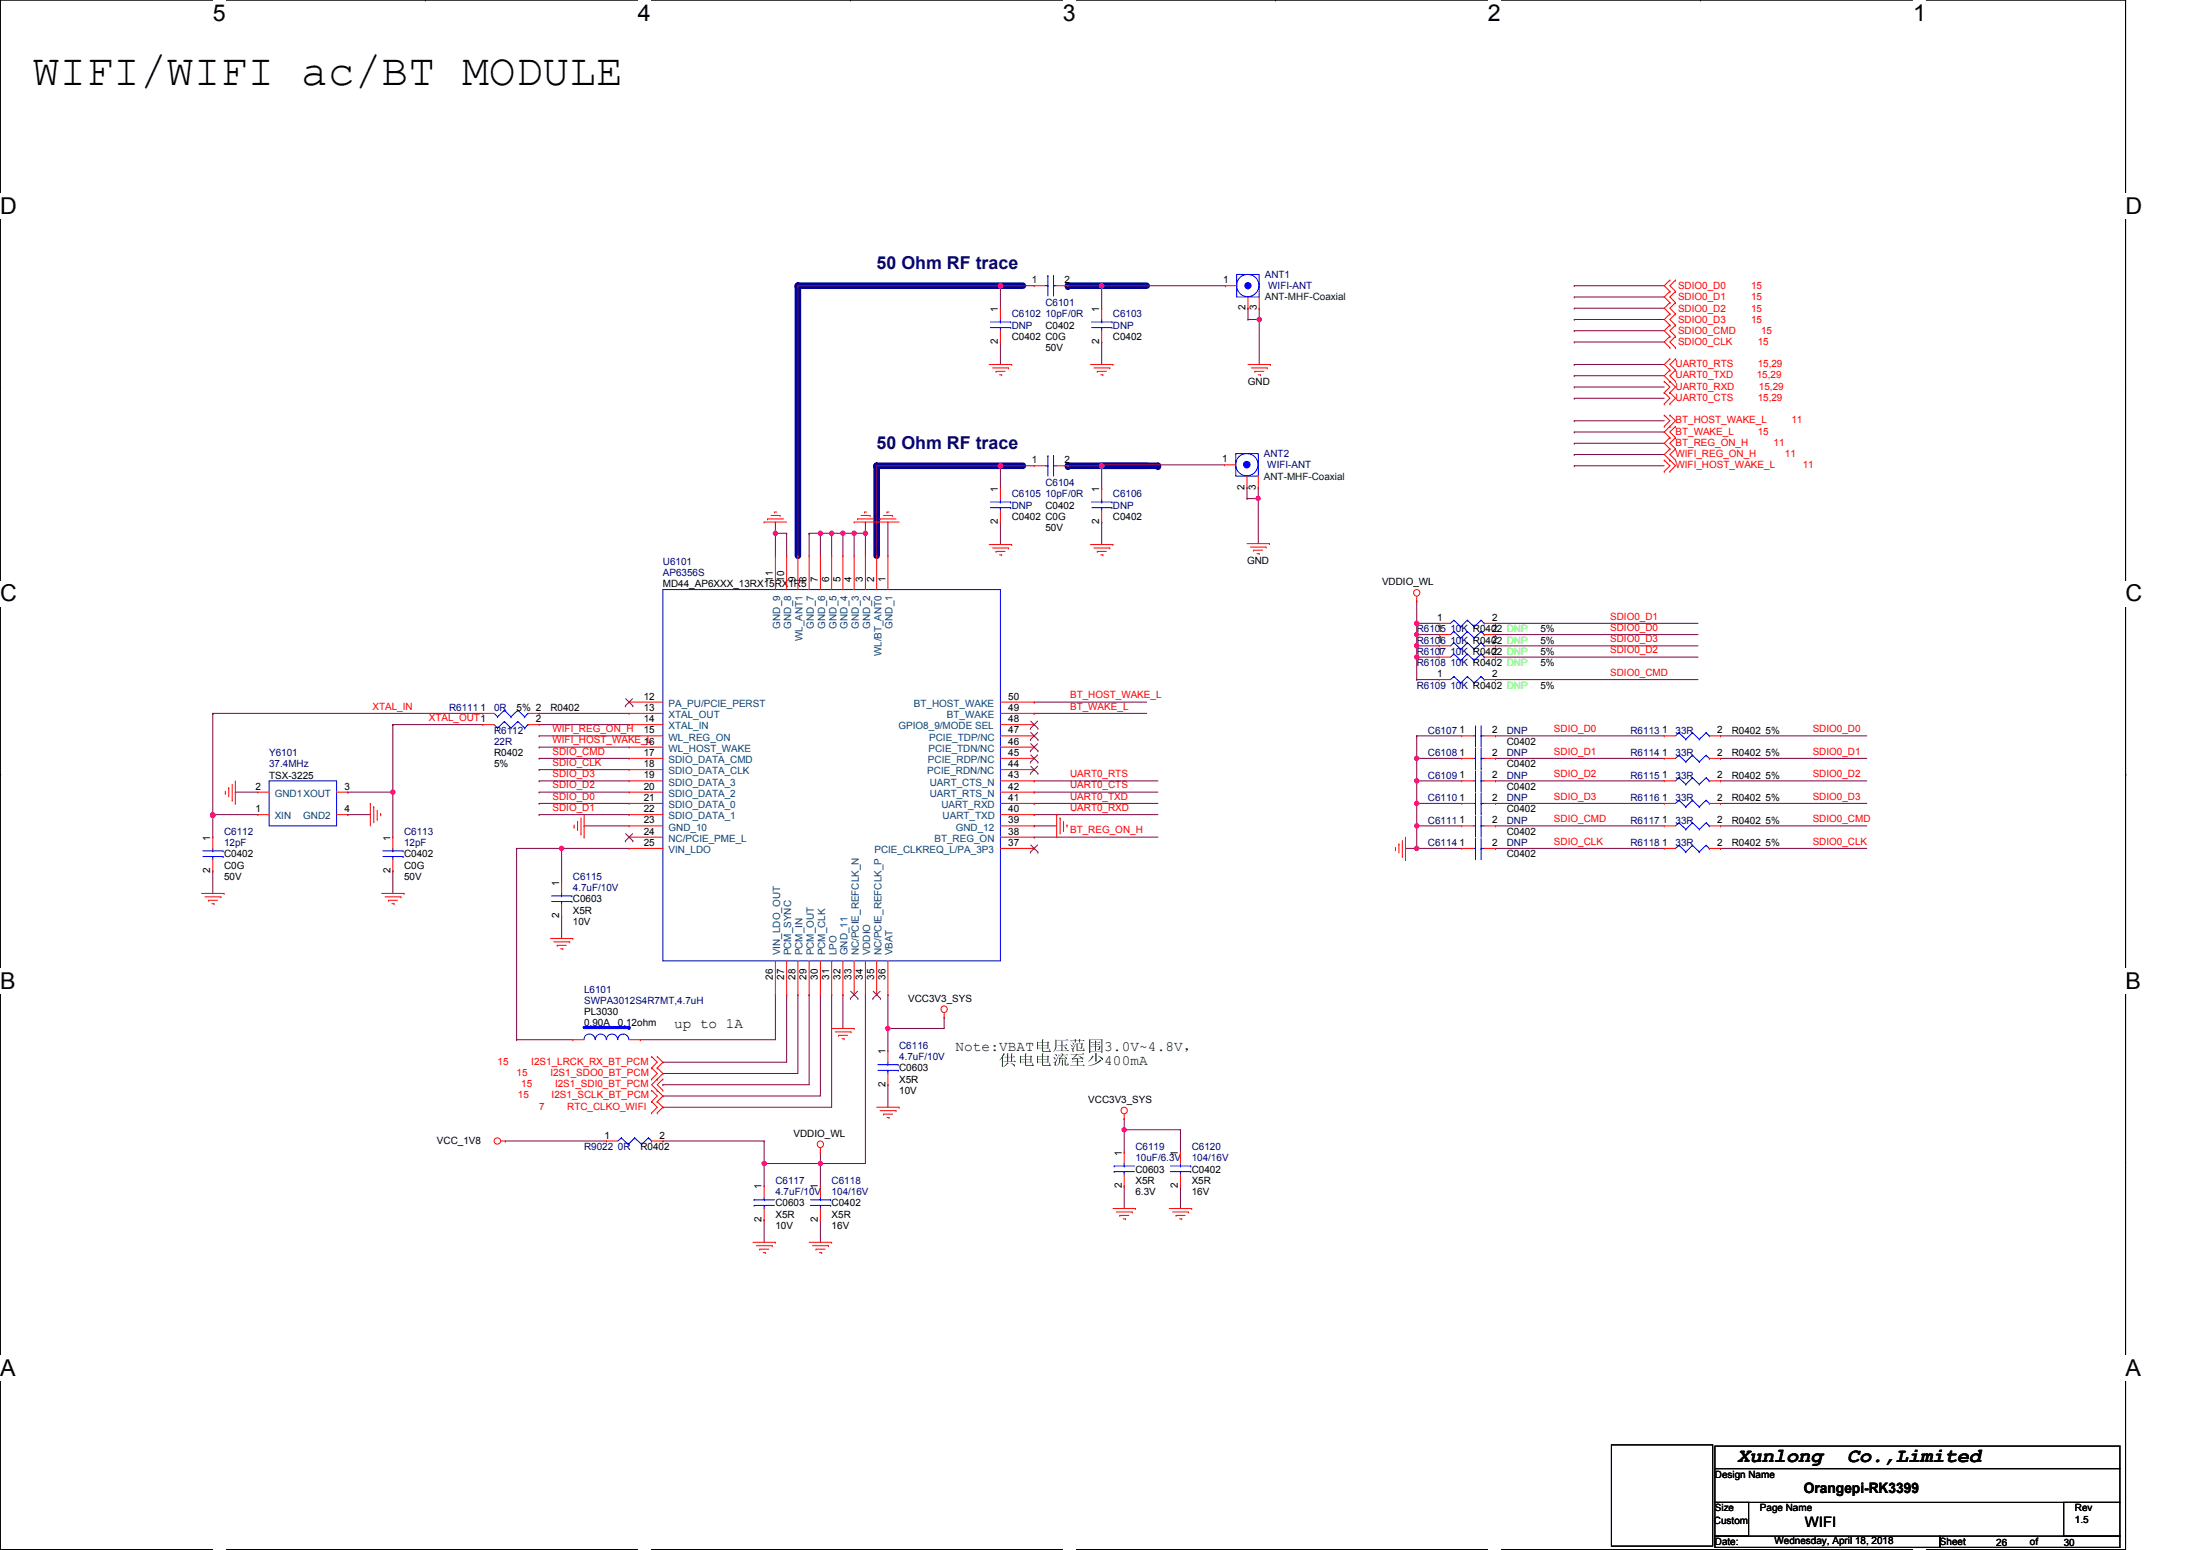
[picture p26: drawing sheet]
<svg xmlns="http://www.w3.org/2000/svg" width="297mm" height="210mm" viewBox="0 0 297 210" stroke-linecap="round" stroke-linejoin="round" font-family="sans-serif">
<defs><g id="words">
<text font-size="6.1" x="4.4" y="11.5">WIFI/WIFI ac/BT MODULE</text>
<g font-size="3.1">
<text x="28.8" y="2.8">5</text>
<text x="86.4" y="2.8">4</text>
<text x="144" y="2.8">3</text>
<text x="201.5" y="2.8">2</text>
<text x="259.1" y="2.8">1</text>
<text x="0" y="29">D</text>
<text x="287.9" y="29">D</text>
<text x="0" y="81.4">C</text>
<text x="287.9" y="81.4">C</text>
<text x="0" y="133.9">B</text>
<text x="287.9" y="133.9">B</text>
<text x="0" y="186.4">A</text>
<text x="287.9" y="186.4">A</text>
</g>
<g font-size="2.7">
<text x="235.3" y="198">Xunlong</text>
<text x="250.2" y="198">Co.,Limited</text>
</g>
<g font-size="2.4" fill="#000080">
<text x="118.7" y="36.4">50 Ohm RF trace</text>
<text x="118.7" y="60.7">50 Ohm RF trace</text>
</g>
<g font-size="1.9">
<text x="91.3" y="139.3">up to 1A</text>
<text x="244.3" y="202.2">Orangepi-RK3399</text>
<text x="244.5" y="206.8">WIFI</text>
</g>
<g font-size="1.9" fill="#004000">
<text x="129.4" y="142.3">Note:VBAT电电电电3.0V~4.8V，</text>
<text x="135.3" y="144.3">供电电供供供400mA</text>
</g>
<g font-size="1.4">
<text x="139.8" y="38.4">1</text>
<text x="144.2" y="38.4">2</text>
<text x="165.7" y="38.4">1</text>
<text x="135.2" y="46.6" transform="rotate(-90 135.2 46.6)">2</text>
<text x="135.2" y="42.2" transform="rotate(-90 135.2 42.2)">1</text>
<text x="137" y="46">C0402 C0G</text>
<text x="141.6" y="44.5">C0402</text>
<text x="141.6" y="47.5">50V</text>
<text x="148.9" y="46.6" transform="rotate(-90 148.9 46.6)">2</text>
<text x="148.9" y="42.2" transform="rotate(-90 148.9 42.2)">1</text>
<text x="150.7" y="46">C0402</text>
<text x="168.7" y="42" transform="rotate(-90 168.7 42)">2</text>
<text x="170.2" y="42" transform="rotate(-90 170.2 42)">3</text>
<text x="169" y="52.1">GND</text>
<text x="139.8" y="62.7">1</text>
<text x="144.2" y="62.7">2</text>
<text x="165.6" y="62.6">1</text>
<text x="135.2" y="71" transform="rotate(-90 135.2 71)">2</text>
<text x="135.2" y="66.6" transform="rotate(-90 135.2 66.6)">1</text>
<text x="137" y="70.4">C0402 C0G</text>
<text x="141.6" y="68.9">C0402</text>
<text x="141.6" y="71.9">50V</text>
<text x="148.9" y="71" transform="rotate(-90 148.9 71)">2</text>
<text x="148.9" y="66.6" transform="rotate(-90 148.9 66.6)">1</text>
<text x="150.7" y="70.4">C0402</text>
<text x="168.6" y="66.3" transform="rotate(-90 168.6 66.3)">2</text>
<text x="170.1" y="66.3" transform="rotate(-90 170.1 66.3)">3</text>
<text x="168.9" y="76.4">GND</text>
<text x="89.8" y="79.5">MD44_AP6XXX_13RX15RX1R5</text>
<text x="104.7" y="78.8" transform="rotate(-90 104.7 78.8)">11</text>
<text x="106.2" y="78.8" transform="rotate(-90 106.2 78.8)">10</text>
<text x="107.7" y="78.8" transform="rotate(-90 107.7 78.8)">9</text>
<text x="109.3" y="78.8" transform="rotate(-90 109.3 78.8)">8</text>
<text x="110.8" y="78.8" transform="rotate(-90 110.8 78.8)">7</text>
<text x="112.3" y="78.8" transform="rotate(-90 112.3 78.8)">6</text>
<text x="113.8" y="78.8" transform="rotate(-90 113.8 78.8)">5</text>
<text x="115.4" y="78.8" transform="rotate(-90 115.4 78.8)">4</text>
<text x="116.9" y="78.8" transform="rotate(-90 116.9 78.8)">3</text>
<text x="118.4" y="78.8" transform="rotate(-90 118.4 78.8)">2</text>
<text x="119.9" y="78.8" transform="rotate(-90 119.9 78.8)">1</text>
<text x="187.2" y="79.2">VDDIO_WL</text>
<text x="194.6" y="84.1">1</text>
<text x="194.6" y="88.6">1</text>
<text x="194.6" y="87.1">1</text>
<text x="194.6" y="85.6">1</text>
<text x="202.1" y="84.1">2</text>
<text x="202.1" y="88.6">2</text>
<text x="202.1" y="87.1">2</text>
<text x="202.1" y="85.6">2</text>
<text x="208.7" y="85.6">5%</text>
<text x="208.7" y="88.7">5%</text>
<text x="208.7" y="87.2">5%</text>
<text x="87.2" y="94.7">12</text>
<text x="136.6" y="94.7">50</text>
<text x="194.6" y="91.7">1</text>
<text x="202.1" y="91.7">2</text>
<text x="208.7" y="90.2">5%</text>
<text x="208.7" y="93.3">5%</text>
<text x="65.1" y="96.3">1</text>
<text x="70" y="96.3">5% 2</text>
<text x="72.6" y="97.8">2</text>
<text x="74.5" y="96.3">R0402</text>
<text x="87.2" y="96.3">13</text>
<text x="87.2" y="97.8">14</text>
<text x="87.2" y="100.8">16</text>
<text x="87.2" y="99.3">15</text>
<text x="136.6" y="100.8">46</text>
<text x="136.6" y="99.3">47</text>
<text x="136.6" y="97.8">48</text>
<text x="136.6" y="96.3">49</text>
<text x="197.7" y="99.3">1</text>
<text x="202.1" y="99.3">2</text>
<text x="204.1" y="100.9">C0402</text>
<text x="225.1" y="99.3">1</text>
<text x="232.6" y="99.3">2</text>
<text x="234.6" y="99.4">R0402 5%</text>
<text x="34.6" y="106.9">2</text>
<text x="36.4" y="105.5">TSX-3225</text>
<text x="46.6" y="106.9">3</text>
<text x="66.9" y="102.4">R0402</text>
<text x="66.9" y="103.9">5%</text>
<text x="87.2" y="103.9">18</text>
<text x="87.2" y="102.4">17</text>
<text x="87.2" y="105.4">19</text>
<text x="87.2" y="106.9">20</text>
<text x="136.6" y="106.9">42</text>
<text x="136.6" y="105.4">43</text>
<text x="136.6" y="103.9">44</text>
<text x="136.6" y="102.4">45</text>
<text x="197.7" y="105.4">1</text>
<text x="197.7" y="102.4">1</text>
<text x="202.1" y="105.4">2</text>
<text x="202.1" y="102.4">2</text>
<text x="204.1" y="107">C0402</text>
<text x="204.1" y="103.9">C0402</text>
<text x="225.1" y="105.4">1</text>
<text x="225.1" y="102.4">1</text>
<text x="232.6" y="105.4">2</text>
<text x="232.6" y="102.4">2</text>
<text x="234.6" y="105.5">R0402 5%</text>
<text x="234.6" y="102.4">R0402 5%</text>
<text x="28.5" y="113.8" transform="rotate(-90 28.5 113.8)">1</text>
<text x="34.6" y="110">1</text>
<text x="46.6" y="110">4</text>
<text x="52.9" y="113.8" transform="rotate(-90 52.9 113.8)">1</text>
<text x="87.2" y="110">22</text>
<text x="87.2" y="113">24</text>
<text x="87.2" y="108.5">21</text>
<text x="87.2" y="111.5">23</text>
<text x="136.6" y="111.5">39</text>
<text x="136.6" y="113">38</text>
<text x="136.6" y="110">40</text>
<text x="136.6" y="108.5">41</text>
<text x="197.7" y="111.5">1</text>
<text x="197.7" y="108.5">1</text>
<text x="202.1" y="111.5">2</text>
<text x="202.1" y="108.5">2</text>
<text x="204.1" y="113.1">C0402</text>
<text x="204.1" y="110">C0402</text>
<text x="225.1" y="108.5">1</text>
<text x="225.1" y="111.5">1</text>
<text x="232.6" y="108.5">2</text>
<text x="232.6" y="111.5">2</text>
<text x="234.6" y="108.5">R0402 5%</text>
<text x="234.6" y="111.5">R0402 5%</text>
<text x="28.5" y="118.2" transform="rotate(-90 28.5 118.2)">2</text>
<text x="30.3" y="116.1">C0402</text>
<text x="30.3" y="117.6">C0G</text>
<text x="30.3" y="119.2">50V</text>
<text x="52.9" y="118.2" transform="rotate(-90 52.9 118.2)">2</text>
<text x="54.7" y="116.1">C0402</text>
<text x="54.7" y="117.6">C0G</text>
<text x="54.7" y="119.2">50V</text>
<text x="75.7" y="119.9" transform="rotate(-90 75.7 119.9)">1</text>
<text x="87.2" y="114.6">25</text>
<text x="136.6" y="114.6">37</text>
<text x="197.7" y="114.6">1</text>
<text x="202.1" y="114.6">2</text>
<text x="204.1" y="116.1">C0402</text>
<text x="225.1" y="114.6">1</text>
<text x="232.6" y="114.6">2</text>
<text x="234.6" y="114.6">R0402 5%</text>
<text x="75.7" y="124.3" transform="rotate(-90 75.7 124.3)">2</text>
<text x="77.6" y="122.2">C0603</text>
<text x="77.6" y="123.7">X5R</text>
<text x="77.6" y="125.3">10V</text>
<text x="79.1" y="137.5">PL3030</text>
<text x="104.7" y="132.7" transform="rotate(-90 104.7 132.7)">26</text>
<text x="106.2" y="132.7" transform="rotate(-90 106.2 132.7)">27</text>
<text x="107.7" y="132.7" transform="rotate(-90 107.7 132.7)">28</text>
<text x="109.3" y="132.7" transform="rotate(-90 109.3 132.7)">29</text>
<text x="110.8" y="132.7" transform="rotate(-90 110.8 132.7)">30</text>
<text x="112.3" y="132.7" transform="rotate(-90 112.3 132.7)">31</text>
<text x="113.8" y="132.7" transform="rotate(-90 113.8 132.7)">32</text>
<text x="115.4" y="132.7" transform="rotate(-90 115.4 132.7)">33</text>
<text x="116.9" y="132.7" transform="rotate(-90 116.9 132.7)">34</text>
<text x="118.4" y="132.7" transform="rotate(-90 118.4 132.7)">35</text>
<text x="119.9" y="132.7" transform="rotate(-90 119.9 132.7)">36</text>
<text x="123" y="135.6">VCC3V3_SYS</text>
<text x="79.1" y="139">0.90A</text>
<text x="83.7" y="139">0.12ohm</text>
<text x="119.9" y="142.8" transform="rotate(-90 119.9 142.8)">1</text>
<text x="119.9" y="147.2" transform="rotate(-90 119.9 147.2)">2</text>
<text x="121.8" y="145.1">C0603</text>
<text x="121.8" y="146.6">X5R</text>
<text x="121.8" y="148.1">10V</text>
<text x="147.4" y="149.4">VCC3V3_SYS</text>
<text x="59.2" y="154.9">VCC_1V8</text>
<text x="81.9" y="154.2">1</text>
<text x="86.7" y="155.7">R0402</text>
<text x="89.3" y="154.2">2</text>
<text x="107.5" y="153.9">VDDIO_WL</text>
<text x="103.2" y="161.1" transform="rotate(-90 103.2 161.1)">1</text>
<text x="110.8" y="161.1" transform="rotate(-90 110.8 161.1)">1</text>
<text x="151.9" y="160.9" transform="rotate(-90 151.9 160.9)">2</text>
<text x="151.9" y="156.5" transform="rotate(-90 151.9 156.5)">1</text>
<text x="153.8" y="158.8">C0603</text>
<text x="153.8" y="160.3">X5R</text>
<text x="153.8" y="161.8">6.3V</text>
<text x="159.6" y="160.9" transform="rotate(-90 159.6 160.9)">2</text>
<text x="159.6" y="156.5" transform="rotate(-90 159.6 156.5)">1</text>
<text x="161.4" y="158.8">C0402</text>
<text x="161.4" y="160.3">X5R</text>
<text x="161.4" y="161.8">16V</text>
<text x="103.2" y="165.5" transform="rotate(-90 103.2 165.5)">2</text>
<text x="105" y="163.4">C0603</text>
<text x="105" y="164.9">X5R</text>
<text x="105" y="166.4">10V</text>
<text x="110.8" y="165.5" transform="rotate(-90 110.8 165.5)">2</text>
<text x="112.6" y="163.4">C0402</text>
<text x="112.6" y="164.9">X5R</text>
<text x="112.6" y="166.4">16V</text>
<text x="232.3" y="200.1">Design Name</text>
<text x="232.2" y="206.4">Custom</text>
<text x="232.3" y="204.7">Size</text>
<text x="232.3" y="209.3">Date:</text>
<text x="238.4" y="204.7">Page Name</text>
<text x="240.4" y="209.1">Wednesday, April 18, 2018</text>
<text x="262.8" y="209.3">Sheet</text>
<text x="270.4" y="209.4">26</text>
<text x="275" y="209.3">of</text>
<text x="279.5" y="209.4">30</text>
<text x="281" y="204.7">Rev</text>
<text x="281" y="206.2">1.5</text>
</g>
<g font-size="1.4" fill="#000080">
<text x="141.6" y="41.4">C6101</text>
<text x="171.3" y="37.6">ANT1</text>
<text x="171.8" y="39.2">WIFI-ANT</text>
<text x="137" y="43">C6102</text>
<text x="137" y="44.5">DNP</text>
<text x="141.6" y="43">10pF/0R</text>
<text x="150.7" y="43">C6103</text>
<text x="150.7" y="44.5">DNP</text>
<text x="141.6" y="65.8">C6104</text>
<text x="171.2" y="61.9">ANT2</text>
<text x="171.7" y="63.4">WIFI-ANT</text>
<text x="137" y="67.4">C6105</text>
<text x="137" y="68.9">DNP</text>
<text x="141.6" y="67.4">10pF/0R</text>
<text x="150.7" y="67.4">C6106</text>
<text x="150.7" y="68.9">DNP</text>
<text x="89.8" y="76.5">U6101</text>
<text x="89.8" y="78">AP6356S</text>
<text x="191.9" y="85.6">R6105 10K R0402 DNP</text>
<text x="191.9" y="88.7">R6107 10K R0402 DNP</text>
<text x="191.9" y="87.2">R6106 10K R0402 DNP</text>
<text x="191.9" y="90.2">R6108 10K R0402 DNP</text>
<text x="191.9" y="93.3">R6109 10K R0402 DNP</text>
<text x="60.8" y="96.3">R6111</text>
<text x="66.9" y="96.3">0R</text>
<text x="66.9" y="99.4">R6112</text>
<text x="66.9" y="100.9">22R</text>
<text x="193.4" y="99.4">C6107</text>
<text x="204.1" y="99.4">DNP</text>
<text x="220.8" y="99.4">R6113</text>
<text x="226.9" y="99.4">33R</text>
<text x="36.4" y="102.4">Y6101</text>
<text x="36.4" y="103.9">37.4MHz</text>
<text x="193.4" y="105.5">C6109</text>
<text x="193.4" y="102.4">C6108</text>
<text x="204.1" y="105.5">DNP</text>
<text x="204.1" y="102.4">DNP</text>
<text x="220.8" y="105.5">R6115</text>
<text x="220.8" y="102.4">R6114</text>
<text x="226.9" y="105.5">33R</text>
<text x="226.9" y="102.4">33R</text>
<text x="30.3" y="113.1">C6112</text>
<text x="54.7" y="113.1">C6113</text>
<text x="193.4" y="111.5">C6111</text>
<text x="193.4" y="108.5">C6110</text>
<text x="204.1" y="111.5">DNP</text>
<text x="204.1" y="108.5">DNP</text>
<text x="220.8" y="108.5">R6116</text>
<text x="220.8" y="111.5">R6117</text>
<text x="226.9" y="108.5">33R</text>
<text x="226.9" y="111.5">33R</text>
<text x="30.3" y="114.6">12pF</text>
<text x="54.7" y="114.6">12pF</text>
<text x="77.6" y="119.2">C6115</text>
<text x="193.4" y="114.6">C6114</text>
<text x="204.1" y="114.6">DNP</text>
<text x="220.8" y="114.6">R6118</text>
<text x="226.9" y="114.6">33R</text>
<text x="77.6" y="120.7">4.7uF/10V</text>
<text x="79.1" y="134.4">L6101</text>
<text x="79.1" y="135.9">SWPA3012S4R7MT,4.7uH</text>
<text x="121.8" y="142">C6116</text>
<text x="121.8" y="143.6">4.7uF/10V</text>
<text x="79.1" y="155.7">R9022 0R</text>
<text x="153.8" y="155.7">C6119</text>
<text x="161.4" y="155.7">C6120</text>
<text x="105" y="160.3">C6117</text>
<text x="105" y="161.8">4.7uF/10V</text>
<text x="112.6" y="160.3">C6118</text>
<text x="112.6" y="161.8">104/16V</text>
<text x="153.8" y="157.3">10uF/6.3V</text>
<text x="161.4" y="157.3">104/16V</text>
</g>
<g font-size="1.4" fill="#004000">
<text x="171.3" y="40.7">ANT-MHF-Coaxial</text>
<text x="171.2" y="64.9">ANT-MHF-Coaxial</text>
</g>
<g font-size="1.4" fill="#f00">
<text x="227.3" y="39.2">SDIO0_D0</text>
<text x="227.3" y="40.7">SDIO0_D1</text>
<text x="237.2" y="39.2">15</text>
<text x="237.2" y="40.7">15</text>
<text x="227.3" y="42.2">SDIO0_D2</text>
<text x="227.3" y="43.7">SDIO0_D3</text>
<text x="227.3" y="45.3">SDIO0_CMD</text>
<text x="227.3" y="46.8">SDIO0_CLK</text>
<text x="237.2" y="42.2">15</text>
<text x="237.2" y="43.7">15</text>
<text x="238.1" y="46.8">15</text>
<text x="238.5" y="45.3">15</text>
<text x="226.9" y="49.7">UART0_RTS</text>
<text x="226.9" y="51.2">UART0_TXD</text>
<text x="226.9" y="52.7">UART0_RXD</text>
<text x="238" y="51.2">15,29</text>
<text x="238.1" y="49.7">15,29</text>
<text x="238.2" y="52.7">15,29</text>
<text x="226.9" y="54.3">UART0_CTS</text>
<text x="226.9" y="58.8">BT_WAKE_L</text>
<text x="226.9" y="57.3">BT_HOST_WAKE_L</text>
<text x="238.1" y="54.3">15,29</text>
<text x="238.1" y="58.8">15</text>
<text x="242.7" y="57.3">11</text>
<text x="226.9" y="61.9">WIFI_REG_ON_H</text>
<text x="226.9" y="63.4">WIFI_HOST_WAKE_L</text>
<text x="226.9" y="60.4">BT_REG_ON_H</text>
<text x="240.2" y="60.4">11</text>
<text x="241.8" y="61.9">11</text>
<text x="244.2" y="63.4">11</text>
<text x="218.1" y="83.9">SDIO0_D1</text>
<text x="218.1" y="88.5">SDIO0_D2</text>
<text x="218.1" y="85.4">SDIO0_D0</text>
<text x="218.1" y="87">SDIO0_D3</text>
<text x="144.9" y="94.6">BT_HOST_WAKE_L</text>
<text x="218.1" y="91.5">SDIO0_CMD</text>
<text x="50.5" y="96.1">XTAL_IN</text>
<text x="58.1" y="97.6">XTAL_OUT1</text>
<text x="74.8" y="99.1">WIFI_REG_ON_H</text>
<text x="74.8" y="100.7">WIFI_HOST_WAKE_L</text>
<text x="144.9" y="96.1">BT_WAKE_L</text>
<text x="210.5" y="99.1">SDIO_D0</text>
<text x="245.5" y="99.1">SDIO0_D0</text>
<text x="74.8" y="102.2">SDIO_CMD</text>
<text x="74.8" y="103.7">SDIO_CLK</text>
<text x="74.8" y="106.8">SDIO_D2</text>
<text x="74.8" y="105.2">SDIO_D3</text>
<text x="144.9" y="106.8">UART0_CTS</text>
<text x="144.9" y="105.2">UART0_RTS</text>
<text x="210.5" y="102.2">SDIO_D1</text>
<text x="210.5" y="105.2">SDIO_D2</text>
<text x="245.5" y="102.2">SDIO0_D1</text>
<text x="245.5" y="105.2">SDIO0_D2</text>
<text x="74.8" y="108.3">SDIO_D0</text>
<text x="74.8" y="109.8">SDIO_D1</text>
<text x="144.9" y="112.9">BT_REG_ON_H</text>
<text x="144.9" y="108.3">UART0_TXD</text>
<text x="144.9" y="109.8">UART0_RXD</text>
<text x="210.5" y="111.3">SDIO_CMD</text>
<text x="210.5" y="108.3">SDIO_D3</text>
<text x="245.5" y="111.3">SDIO0_CMD</text>
<text x="245.5" y="108.3">SDIO0_D3</text>
<text x="210.5" y="114.4">SDIO_CLK</text>
<text x="245.5" y="114.4">SDIO0_CLK</text>
<text x="67.4" y="144.2">15</text>
<text x="70" y="145.7">15</text>
<text x="70.1" y="148.8">15</text>
<text x="70.6" y="147.2">15</text>
<text x="72" y="144.2">I2S1_LRCK_RX_BT_PCM</text>
<text x="74.5" y="145.7">I2S1_SDO0_BT_PCM</text>
<text x="74.7" y="148.8">I2S1_SCLK_BT_PCM</text>
<text x="75.2" y="147.2">I2S1_SDI0_BT_PCM</text>
<text x="73" y="150.3">7</text>
<text x="76.8" y="150.3">RTC_CLKO_WIFI</text>
</g>
<g font-size="1.4" fill="#004080">
<text x="105.7" y="85.1" transform="rotate(-90 105.7 85.1)">GND_9</text>
<text x="107.2" y="85.1" transform="rotate(-90 107.2 85.1)">GND_8</text>
<text x="108.7" y="86.8" transform="rotate(-90 108.7 86.8)">WL_ANT1</text>
<text x="110.2" y="85.1" transform="rotate(-90 110.2 85.1)">GND_7</text>
<text x="111.8" y="85.1" transform="rotate(-90 111.8 85.1)">GND_6</text>
<text x="113.3" y="85.1" transform="rotate(-90 113.3 85.1)">GND_5</text>
<text x="114.8" y="85.1" transform="rotate(-90 114.8 85.1)">GND_4</text>
<text x="116.3" y="85.1" transform="rotate(-90 116.3 85.1)">GND_3</text>
<text x="117.9" y="85.1" transform="rotate(-90 117.9 85.1)">GND_2</text>
<text x="119.4" y="88.9" transform="rotate(-90 119.4 88.9)">WL/BT_ANT0</text>
<text x="120.9" y="85.1" transform="rotate(-90 120.9 85.1)">GND_1</text>
<text x="90.5" y="95.7">PA_PU/PCIE_PERST</text>
<text x="123.8" y="95.7">BT_HOST_WAKE</text>
<text x="90.5" y="97.2">XTAL_OUT</text>
<text x="90.5" y="98.8">XTAL_IN</text>
<text x="90.5" y="101.8">WL_HOST_WAKE</text>
<text x="90.5" y="100.3">WL_REG_ON</text>
<text x="121.7" y="98.8">GPIO8_9/MODE SEL</text>
<text x="125.8" y="101.8">PCIE_TDN/NC</text>
<text x="125.9" y="100.3">PCIE_TDP/NC</text>
<text x="128.3" y="97.2">BT_WAKE</text>
<text x="37.2" y="107.9">GND1XOUT</text>
<text x="90.5" y="104.9">SDIO_DATA_CLK</text>
<text x="90.5" y="103.3">SDIO_DATA_CMD</text>
<text x="90.5" y="106.4">SDIO_DATA_3</text>
<text x="90.5" y="107.9">SDIO_DATA_2</text>
<text x="125.6" y="104.9">PCIE_RDN/NC</text>
<text x="125.7" y="103.3">PCIE_RDP/NC</text>
<text x="125.9" y="107.9">UART_RTS_N</text>
<text x="125.9" y="106.4">UART_CTS_N</text>
<text x="37.2" y="111">XIN</text>
<text x="41.1" y="111">GND2</text>
<text x="90.5" y="111">SDIO_DATA_1</text>
<text x="90.5" y="109.4">SDIO_DATA_0</text>
<text x="90.5" y="112.5">GND_10</text>
<text x="127.5" y="109.4">UART_RXD</text>
<text x="127.7" y="111">UART_TXD</text>
<text x="129.5" y="112.5">GND_12</text>
<text x="90.5" y="115.5">VIN_LDO</text>
<text x="90.5" y="114">NC/PCIE_PME_L</text>
<text x="118.4" y="115.5">PCIE_CLKREQ_L/PA_3P3</text>
<text x="126.6" y="114">BT_REG_ON</text>
<text x="105.7" y="129.4" transform="rotate(-90 105.7 129.4)">VIN_LDO_OUT</text>
<text x="107.2" y="129.4" transform="rotate(-90 107.2 129.4)">PCM_SYNC</text>
<text x="108.7" y="129.4" transform="rotate(-90 108.7 129.4)">PCM_IN</text>
<text x="110.2" y="129.4" transform="rotate(-90 110.2 129.4)">PCM_OUT</text>
<text x="111.8" y="129.4" transform="rotate(-90 111.8 129.4)">PCM_CLK</text>
<text x="113.3" y="129.4" transform="rotate(-90 113.3 129.4)">LPO</text>
<text x="114.8" y="129.4" transform="rotate(-90 114.8 129.4)">GND_11</text>
<text x="116.3" y="129.4" transform="rotate(-90 116.3 129.4)">NC/PCIE_REFCLK_N</text>
<text x="117.9" y="129.4" transform="rotate(-90 117.9 129.4)">VDDIO</text>
<text x="119.4" y="129.4" transform="rotate(-90 119.4 129.4)">NC/PCIE_REFCLK_P</text>
<text x="120.9" y="129.4" transform="rotate(-90 120.9 129.4)">VBAT</text>
</g>
</g></defs>
<path d="M0 0h287.9v209.8h-287.9z" fill="none" stroke="#000" stroke-width=".14"/>
<g fill="#fff">
<path d="M28.8 0h1.8v3.5h-1.8z"/>
<path d="M28.8 209.8h1.8v.1h-1.8z"/>
</g>
<path d="M57.6 0h.1M57.6 209.8h.1" fill="none" stroke="#000" stroke-width=".14"/>
<g fill="#fff">
<path d="M86.4 0h1.7v3.5h-1.7z"/>
<path d="M86.4 209.8h1.7v.1h-1.7z"/>
</g>
<path d="M115.2 0h.1M115.2 209.8h.1" fill="none" stroke="#000" stroke-width=".14"/>
<g fill="#fff">
<path d="M144 0h1.7v3.5h-1.7z"/>
<path d="M144 209.8h1.7v.1h-1.7z"/>
</g>
<path d="M172.8 0h.1M172.8 209.8h.1" fill="none" stroke="#000" stroke-width=".14"/>
<g fill="#fff">
<path d="M201.5 0h1.8v3.5h-1.8z"/>
<path d="M201.5 209.8h1.8v.1h-1.8z"/>
</g>
<path d="M230.3 0h.1M230.3 209.8h.1" fill="none" stroke="#000" stroke-width=".14"/>
<g fill="#fff">
<path d="M259.1 0h1.8v3.5h-1.8z"/>
<path d="M259.1 209.8h1.8v.1h-1.8z"/>
<path d="M0 26.2h2.3v3.5h-2.3z"/>
<path d="M287.9 26.2h2.2v3.5h-2.2z"/>
<path d="M0 78.7h2.3v3.4h-2.3z"/>
<path d="M287.9 78.7h2.2v3.4h-2.2z"/>
</g>
<path d="M0 52.5h.1M287.9 52.5h.1" fill="none" stroke="#000" stroke-width=".14"/>
<g fill="#fff">
<path d="M0 131.1h2.1v3.5h-2.1z"/>
<path d="M287.9 131.1h2.1v3.5h-2.1z"/>
</g>
<path d="M0 104.9h.1M287.9 104.9h.1" fill="none" stroke="#000" stroke-width=".14"/>
<g fill="#fff">
<path d="M0 183.6h2.1v3.4h-2.1z"/>
<path d="M287.9 183.6h2.1v3.4h-2.1z"/>
</g>
<path d="M0 157.4h.1M287.9 157.4h.1" fill="none" stroke="#000" stroke-width=".14"/>
<path d="M144.6 38.7h10.7" fill="none" stroke="#0000a0" stroke-width=".89"/>
<circle cx="144.6" cy="38.7" r=".44" fill="#0000a0"/>
<path d="M108.1 38.7h30.5" fill="none" stroke="#0000a0" stroke-width=".89"/>
<circle cx="108.1" cy="38.7" r=".44" fill="#0000a0"/>
<path d="M118.7 63.1v12.2" fill="none" stroke="#0000a0" stroke-width=".89"/>
<circle cx="118.7" cy="63.1" r=".44" fill="#0000a0"/>
<path d="M118.7 63.1h19.9" fill="none" stroke="#0000a0" stroke-width=".89"/>
<circle cx="118.7" cy="63.1" r=".44" fill="#0000a0"/>
<path d="M144.6 63.1h10.7" fill="none" stroke="#0000a0" stroke-width=".89"/>
<circle cx="144.6" cy="63.1" r=".44" fill="#0000a0"/>
<path d="M108.1 38.7v36.6" fill="none" stroke="#0000a0" stroke-width=".89"/>
<circle cx="108.1" cy="38.7" r=".44" fill="#0000a0"/>
<path d="M149.2 63.1h7.6" fill="none" stroke="#0000a0" stroke-width=".89"/>
<circle cx="156.8" cy="63.1" r=".44" fill="#0000a0"/>
<path d="M28.8 117.9h.1M28.8 110.5h.1M28.8 110.5v2.9M28.8 117.9v3.1M31.9 107.3h.1M31.9 107.3h3M47.1 110.3h.1M47.1 110.3h3.1" fill="none" stroke="#800040" stroke-width=".14"/>
<circle cx="28.8" cy="110.5" r=".29" fill="#f0f"/>
<circle cx="28.8" cy="110.5" r=".29" fill="none" stroke="#f0f" stroke-width=".14"/>
<path d="M149.2 38.7h.1M149.2 38.7v3M140.1 96.6h.1M140.1 95.1h.1M140.1 96.6h15.2M140.1 95.1h15.2M53.2 117.9h.1M53.2 117.9v3.1M120.3 139.3h.1M120.3 139.3v3M120.3 146.9h.1M120.3 146.9v3" fill="none" stroke="#800040" stroke-width=".14"/>
<circle cx="149.2" cy="38.7" r=".3" fill="#f0f"/>
<circle cx="149.2" cy="38.7" r=".3" fill="none" stroke="#f0f" stroke-width=".14"/>
<path d="M135.5 38.7h.1M135.5 38.7v3" fill="none" stroke="#800040" stroke-width=".14"/>
<circle cx="135.5" cy="38.7" r=".3" fill="#f0f"/>
<circle cx="135.5" cy="38.7" r=".3" fill="none" stroke="#f0f" stroke-width=".14"/>
<g fill="none" stroke="#800040" stroke-width=".14">
<path d="M108.1 38.7h.1M108.1 38.7h32M108.1 38.7v36.6M135.5 38.7h.1M144.6 38.7h.1M144.6 38.7h4.6M135.5 46.3h.1M135.5 46.3v3.1M149.2 46.3h.1M149.2 46.3v3.1M109.6 72.2h.1M109.6 72.2v3.1"/>
<path d="M109.6 72.2h1.5M73 98.1h12.2M85.2 98.1h.1"/>
</g>
<circle cx="111.1" cy="72.2" r=".3" fill="#f0f"/>
<circle cx="111.1" cy="72.2" r=".3" fill="none" stroke="#f0f" stroke-width=".14"/>
<g fill="none" stroke="#800040" stroke-width=".14">
<path d="M213.2 38.7h.1M213.2 38.7h12.2M213.2 41.7h.1M213.2 40.2h.1M213.2 41.7h12.2M213.2 40.2h12.2M115.7 72.2h.1M115.7 72.2v3.1M115.7 72.2h1.5M117.2 72.2h.1M117.2 72.2v3.1M89.8 146.9h.1"/>
<path d="M89.8 148.4h.1M89.8 145.4h.1M89.8 143.8h.1M89.8 146.9h19.8M89.8 148.4h21.3M89.8 145.4h18.3M89.8 143.8h16.7M152.3 153h.1M152.3 153v3M152.3 153h7.6M152.3 160.6h.1M152.3 160.6v3.1"/>
<path d="M159.9 160.6h.1M159.9 160.6v3.1"/>
</g>
<circle cx="115.7" cy="72.2" r=".3" fill="#f0f"/>
<circle cx="115.7" cy="72.2" r=".3" fill="none" stroke="#f0f" stroke-width=".14"/>
<g fill="none" stroke="#800040" stroke-width=".14">
<path d="M213.2 44.8h.1M213.2 46.3h.1M213.2 43.3h.1M213.2 58.5h.1M213.2 57h.1M213.2 44.8h12.2M213.2 46.3h12.2M213.2 43.3h12.2M213.2 58.5h12.2M213.2 57h12.2M135.5 63.1h.1M135.5 63.1v3"/>
<path d="M149.2 63.1h.1M149.2 62.9v.2M73 96.6h.1M73 96.6h12.2M191.9 99.7h.1M191.9 99.7h6.1M191.9 102.7h.1M191.9 102.7v3"/>
</g>
<circle cx="191.9" cy="105.7" r=".3" fill="#f0f"/>
<circle cx="191.9" cy="105.7" r=".3" fill="none" stroke="#f0f" stroke-width=".14"/>
<circle cx="191.9" cy="102.7" r=".3" fill="#f0f"/>
<circle cx="191.9" cy="102.7" r=".3" fill="none" stroke="#f0f" stroke-width=".14"/>
<path d="M191.9 114.9h.1M191.9 114.9h6.1" fill="none" stroke="#800040" stroke-width=".14"/>
<circle cx="191.9" cy="114.9" r=".3" fill="#f0f"/>
<circle cx="191.9" cy="114.9" r=".3" fill="none" stroke="#f0f" stroke-width=".14"/>
<path d="M114.2 72.2h.1M114.2 72.2v3.1M191.9 105.7h.1M191.9 102.7h.1M191.9 108.8h.1M191.9 105.7v6.1M191.9 105.7h6.1M191.9 102.7h6.1" fill="none" stroke="#800040" stroke-width=".14"/>
<circle cx="114.2" cy="72.2" r=".3" fill="#f0f"/>
<circle cx="114.2" cy="72.2" r=".3" fill="none" stroke="#f0f" stroke-width=".14"/>
<path d="M114.2 72.2h.1M114.2 72.2h1.5M191.9 108.8h.1M191.9 108.8h6.1" fill="none" stroke="#800040" stroke-width=".14"/>
<circle cx="191.9" cy="108.8" r=".3" fill="#f0f"/>
<circle cx="191.9" cy="108.8" r=".3" fill="none" stroke="#f0f" stroke-width=".14"/>
<path d="M191.9 111.8h.1M191.9 111.8v3.1M191.9 111.8h6.1" fill="none" stroke="#800040" stroke-width=".14"/>
<circle cx="191.9" cy="111.8" r=".3" fill="#f0f"/>
<circle cx="191.9" cy="111.8" r=".3" fill="none" stroke="#f0f" stroke-width=".14"/>
<g fill="none" stroke="#800040" stroke-width=".14">
<path d="M112.6 72.2h.1M112.6 72.2v3.1M28.8 96.6h.1M28.8 96.6h36.6M191.9 81.4h.1M191.9 81.4v3M202.6 99.7h.1M202.6 99.7h22.8M233 99.7h.1M233 99.7h19.9M190.4 114.9h.1M190.4 114.9h1.5"/>
<path d="M202.6 111.8h.1M202.6 102.7h.1M202.6 105.7h.1M202.6 108.8h.1M202.6 114.9h.1M202.6 114.9h22.8M202.6 111.8h22.8M202.6 102.7h22.8M202.6 105.7h22.8M202.6 108.8h22.8M233 111.8h.1M233 102.7h.1"/>
<path d="M233 105.7h.1M233 108.8h.1M233 114.9h.1M233 114.9h19.9M233 111.8h19.9M233 102.7h19.9M233 105.7h19.9M233 108.8h19.9"/>
</g>
<circle cx="112.6" cy="72.2" r=".3" fill="#f0f"/>
<circle cx="112.6" cy="72.2" r=".3" fill="none" stroke="#f0f" stroke-width=".14"/>
<path d="M112.6 72.2h.1M112.6 72.2h1.6M28.8 96.6h.1M28.8 96.6v13.7M202.6 89h.1M202.6 85.9h.1M202.6 84.4h.1M202.6 87.5h.1M202.6 89h27.4M202.6 85.9h27.4M202.6 84.4h27.4M202.6 87.5h27.4" fill="none" stroke="#800040" stroke-width=".14"/>
<circle cx="28.8" cy="110.3" r=".3" fill="#f0f"/>
<circle cx="28.8" cy="110.3" r=".3" fill="none" stroke="#f0f" stroke-width=".14"/>
<path d="M53.2 98.1h.1M53.2 98.1v15.3M191.9 92h.1M191.9 92h3M202.6 92h.1M202.6 92h27.4M28.7 110.5h.1M28.8 110.3h.1M28.8 110.3v.2h-.1M53.2 107.3h.1" fill="none" stroke="#800040" stroke-width=".14"/>
<circle cx="53.2" cy="107.3" r=".3" fill="#f0f"/>
<circle cx="53.2" cy="107.3" r=".3" fill="none" stroke="#f0f" stroke-width=".14"/>
<path d="M111.1 72.2h.1M111.1 72.2v3.1M111.1 72.2h1.5M28.8 110.3h.1M28.8 110.3h6.1M47.1 107.3h.1M47.1 107.3h6.1M120.3 139.3h.1M120.3 139.3h7.6" fill="none" stroke="#800040" stroke-width=".14"/>
<circle cx="120.3" cy="139.3" r=".3" fill="#f0f"/>
<circle cx="120.3" cy="139.3" r=".3" fill="none" stroke="#f0f" stroke-width=".14"/>
<path d="M118.7 63.1h.1M118.7 63.1h21.4M135.5 63.1h.1M135.5 70.7h.1M135.5 70.7v3M149.2 70.7h.1M149.2 70.7v3M127.9 137.8h.1M127.9 137.8v1.5" fill="none" stroke="#800040" stroke-width=".14"/>
<circle cx="135.5" cy="63.1" r=".3" fill="#f0f"/>
<circle cx="135.5" cy="63.1" r=".3" fill="none" stroke="#f0f" stroke-width=".14"/>
<path d="M117.2 70.7h.1M117.2 70.7v1.5M118.7 63.1h.1M118.7 63.1v12.2" fill="none" stroke="#800040" stroke-width=".14"/>
<circle cx="117.2" cy="72.2" r=".3" fill="#f0f"/>
<circle cx="117.2" cy="72.2" r=".3" fill="none" stroke="#f0f" stroke-width=".14"/>
<g fill="none" stroke="#800040" stroke-width=".14">
<path d="M120.3 70.7h.1M120.3 70.7v4.6M144.6 63.1h.1M144.6 63.1h4.6M76.1 124h.1M76.1 124v3.1M105 134.7h.1M105 134.7v6.1M114.2 134.7h.1M114.2 134.7v4.6M103.5 157.6h.1M103.5 157.6h7.6"/>
<path d="M152.3 151.5h.1M152.3 151.5v1.5M159.9 153h.1M159.9 153v3M111.1 165.2h.1M111.1 165.2v3"/>
</g>
<circle cx="152.3" cy="153" r=".3" fill="#f0f"/>
<circle cx="152.3" cy="153" r=".3" fill="none" stroke="#f0f" stroke-width=".14"/>
<path d="M105 70.7h.1M105 70.7v1.5M103.5 165.2h.1M103.5 165.2v3" fill="none" stroke="#800040" stroke-width=".14"/>
<circle cx="105" cy="72.2" r=".3" fill="#f0f"/>
<circle cx="105" cy="72.2" r=".3" fill="none" stroke="#f0f" stroke-width=".14"/>
<g fill="none" stroke="#800040" stroke-width=".14">
<path d="M105 72.2h.1M105 72.2h1.5M105 72.2v3.1M106.5 72.2h.1M106.5 72.2v3.1M53.2 98.1h.1M53.2 98.1h12.2M73 99.7h.1M73 99.7h12.2M70 114.9h.1M70 114.9v25.9M70 114.9h6.1"/>
<path d="M73 101.2h.1M73 102.7h.1M73 104.2h.1M73 107.3h.1M73 105.7h.1M73 108.8h.1M73 110.3h.1M73 101.2h12.2M73 102.7h12.2M73 104.2h12.2M73 107.3h12.2M73 105.7h12.2"/>
<path d="M73 108.8h12.2M73 110.3h12.2M79.1 111.8h.1M79.1 111.8h6.1M70 140.8h.1M70 140.8h7.6"/>
</g>
<circle cx="76.1" cy="114.9" r=".3" fill="#f0f"/>
<circle cx="76.1" cy="114.9" r=".3" fill="none" stroke="#f0f" stroke-width=".14"/>
<g fill="none" stroke="#800040" stroke-width=".14">
<path d="M149.2 38.7h16.8M166 38.7h.1M149.2 62.9h.1M149.2 62.9h16.7M191.9 99.7h.1M191.9 84.4h.1M191.9 99.7v3M191.9 84.4h3M76.1 114.9h.1M76.1 114.9v4.6M76.1 114.9h9.1M140.1 113.4h.1"/>
<path d="M140.1 111.8h.1M140.1 108.8h.1M140.1 110.3h.1M140.1 107.3h.1M140.1 105.7h.1M140.1 113.4h16.7M140.1 111.8h3M140.1 108.8h16.7M140.1 110.3h16.7M140.1 107.3h16.7M140.1 105.7h16.7M106.5 134.7h.1"/>
<path d="M106.5 134.7v9.1M108.1 134.7h.1M108.1 134.7v10.7M109.6 134.7h.1M109.6 134.7v12.2M111.1 134.7h.1M111.1 134.7v13.7M112.6 134.7h.1M112.6 134.7v15.2h-22.8M117.2 134.7h.1M117.2 134.7v22.9M120.3 134.7h.1"/>
<path d="M120.3 134.7v4.6M86.7 140.8h.1M86.7 140.8h18.3M89.8 149.9h.1"/>
</g>
<circle cx="191.9" cy="84.4" r=".3" fill="#f0f"/>
<circle cx="191.9" cy="84.4" r=".3" fill="none" stroke="#f0f" stroke-width=".14"/>
<path d="M191.9 84.4h.1M191.9 85.9h.1M191.9 84.4v3.1M191.9 85.9h3" fill="none" stroke="#800040" stroke-width=".14"/>
<circle cx="191.9" cy="85.9" r=".3" fill="#f0f"/>
<circle cx="191.9" cy="85.9" r=".3" fill="none" stroke="#f0f" stroke-width=".14"/>
<path d="M191.9 87.5h.1M191.9 87.5h3" fill="none" stroke="#800040" stroke-width=".14"/>
<circle cx="191.9" cy="87.5" r=".3" fill="#f0f"/>
<circle cx="191.9" cy="87.5" r=".3" fill="none" stroke="#f0f" stroke-width=".14"/>
<path d="M191.9 87.5h.1M191.9 89h.1M191.9 87.5v4.5M191.9 89h3" fill="none" stroke="#800040" stroke-width=".14"/>
<circle cx="191.9" cy="89" r=".3" fill="#f0f"/>
<circle cx="191.9" cy="89" r=".3" fill="none" stroke="#f0f" stroke-width=".14"/>
<path d="M103.5 157.6h.1M103.5 157.6v3M111.1 156h.1M111.1 156v1.6" fill="none" stroke="#800040" stroke-width=".14"/>
<circle cx="111.1" cy="157.6" r=".3" fill="#f0f"/>
<circle cx="111.1" cy="157.6" r=".3" fill="none" stroke="#f0f" stroke-width=".14"/>
<g fill="none" stroke="#800040" stroke-width=".14">
<path d="M213.2 50.9h.1M213.2 52.4h.1M213.2 53.9h.1M213.2 49.4h.1M213.2 50.9h12.2M213.2 52.4h12.2M213.2 53.9h12.2M213.2 49.4h12.2M213.2 63.1h.1M213.2 61.6h.1M213.2 60h.1M213.2 63.1h12.2"/>
<path d="M213.2 61.6h12.2M213.2 60h12.2M68.4 154.5h.1M68.4 154.5h13.8M89.8 154.5h.1M89.8 154.5h13.7M103.5 154.5h.1M103.5 154.5v3.1M111.1 157.6h.1M111.1 157.6h6.1M111.1 157.6v3M111.1 160.6h.1"/>
</g>
<circle cx="103.5" cy="157.6" r=".3" fill="#f0f"/>
<circle cx="103.5" cy="157.6" r=".3" fill="none" stroke="#f0f" stroke-width=".14"/>
<path d="M169 41.7h.1M169 43.3h.1M169 41.7v1.6M169 43.3h1.6" fill="none" stroke="#800040" stroke-width=".14"/>
<circle cx="170.6" cy="43.3" r=".3" fill="#f0f"/>
<circle cx="170.6" cy="43.3" r=".3" fill="none" stroke="#f0f" stroke-width=".14"/>
<path d="M170.6 43.3h.1M170.6 41.7h.1M170.6 41.7v7.7M168.9 66h.1M168.9 67.5h.1M168.9 66v1.5M168.9 67.5h1.5" fill="none" stroke="#800040" stroke-width=".14"/>
<circle cx="170.4" cy="67.5" r=".29" fill="#f0f"/>
<circle cx="170.4" cy="67.5" r=".29" fill="none" stroke="#f0f" stroke-width=".14"/>
<path d="M149.2 66.1h.1M149.2 63.1v3M170.4 67.5h.1M170.4 66h.1M170.4 66v7.6" fill="none" stroke="#800040" stroke-width=".14"/>
<circle cx="149.2" cy="63.1" r=".3" fill="#f0f"/>
<circle cx="149.2" cy="63.1" r=".3" fill="none" stroke="#f0f" stroke-width=".14"/>
<g fill="none" stroke="#f00" stroke-width=".14">
<path d="M226.2 37.9h.1M226.2 39.5h.1M226.2 37.9l-.8 .8 .8 .8M226.2 39.5l-.8 .7 .8 .8M226.9 39.5h.1M226.9 37.9h.1M226.9 37.9l-.7 .8 .7 .8M226.9 39.5l-.7 .7 .7 .8M134 49.4h3M134.4 49.8h2.2M134.9 50.3h.1M134.9 50.3h1.2"/>
<path d="M135.4 50.8h.3M135.7 50.8h.1M136.6 49.8h.1M137 49.4h.1M147.7 49.4h3M148.2 49.8h2.1M148.6 50.3h.1M148.6 50.3h1.3M149.1 50.8h.3M149.4 50.8h.1M150.3 49.8h.1M150.7 49.4h.1"/>
<path d="M169 49.4h3.1M169.5 49.8h2.2M170 50.3h.1M170 50.3h1.2M170.4 50.8h.3M170.7 50.8h.1M171.7 49.8h.1M172.1 49.4h.1M225.4 54.7h.1M225.4 53.2h.1M225.4 57.7h.1M225.4 56.2h.1"/>
<path d="M225.4 51.6h.1M225.4 53.2l.8 .7-.8 .8M225.4 56.2l.8 .8-.8 .7M225.4 51.6l.8 .8-.8 .8M226.2 48.6h.1M226.2 50.1h.1M226.2 54.7h.1M226.2 53.2h.1M226.2 41h.1M226.2 42.5h.1M226.2 44h.1M226.2 45.6h.1"/>
<path d="M226.2 47.1h.1M226.2 57.7h.1M226.2 59.3h.1M226.2 56.2h.1M226.2 51.6h.1M226.2 48.6l-.8 .8 .8 .7M226.2 53.2l.7 .7-.7 .8M226.2 41l-.8 .7 .8 .8M226.2 42.5l-.8 .8 .8 .7M226.2 44l-.8 .8 .8 .8M226.2 45.6l-.8 .7 .8 .8M226.2 56.2l.7 .8-1.5 1.5 .8 .8"/>
<path d="M226.2 59.3l-.8 .7 .8 .8M226.2 50.1l-.8 .8 1.5 1.5-.7 .8M226.9 50.1h.1M226.9 48.6h.1M226.9 41h.1M226.9 42.5h.1M226.9 44h.1M226.9 45.6h.1M226.9 47.1h.1M226.9 59.3h.1M226.9 57.7h.1M226.9 51.6h.1"/>
<path d="M226.9 48.6l-.7 .8 .7 .7M226.9 41l-.7 .7 .7 .8M226.9 42.5l-.7 .8 .7 .7M226.9 44l-.7 .8 .7 .8M226.9 45.6l-.7 .7 .7 .8M226.9 57.7l-.7 .8 .7 .8M226.9 59.3l-.7 .7 .7 .8M226.9 50.1l-.7 .8 .7 .7M103.5 70.7h.1M103.5 70.7h3M104 70.3h.1M104 70.3h2.1"/>
<path d="M104.4 69.8h1.3M104.9 69.3h.1M104.9 69.3h.3M105.7 69.8h.1M115.7 70.7h.1M115.7 70.7h6.1M116.2 70.3h.1M116.2 70.3h2.1M116.6 69.8h1.3M117.1 69.3h.1M117.1 69.3h.3M117.9 69.8h.1"/>
<path d="M118.7 70.7h.1M119.2 70.3h.1M119.2 70.3h2.2M119.7 69.8h1.2M120.1 69.3h.1M120.1 69.3h.3M120.9 69.8h.1M134 73.7h3M134.4 74.2h2.2M134.9 74.7h.1M134.9 74.7h1.2M135.4 75.1h.3"/>
<path d="M135.7 75.1h.1M136.6 74.2h.1M137 73.7h.1M147.7 73.7h3M148.2 74.2h2.1M148.6 74.7h.1M148.6 74.7h1.3M149.1 75.1h.3M149.4 75.1h.1M150.3 74.2h.1M150.7 73.7h.1M168.9 73.6h3.1"/>
<path d="M169.4 74.1h2.1M169.8 74.5h.1M169.8 74.5h1.2M170.3 75h.3M170.6 75h.1M171.5 74.1h.1M172 73.6h.1M225.4 63.8h.1M225.4 62.3h.1M225.4 62.3l.8 .8-.8 .7M226.2 60.8h.1M226.2 62.3h.1"/>
<path d="M226.2 63.8h.1M226.2 60.8l-.8 .8 1.5 1.5-.7 .7M226.9 62.3h.1M226.9 60.8h.1M226.9 60.8l-.7 .8 .7 .7M65.4 98.1h.1M65.4 98.1h1.5M71.5 98.1h1.5M73 98.1h.1M191.9 81.4h.1M191.9 80.8v.6M194.9 84.4h.1"/>
<path d="M194.9 84.4h1.6M201 84.4h1.6M202.6 84.4h.1M30.5 107.4h.1M30.5 107.1v.3M31 106.7h.1M31 106.7v1.2M31.5 108.4h.1M31.5 106.2v2.2M31.9 108.8h.1M31.9 105.7v3.1M50.2 108.8h.1"/>
<path d="M50.2 108.8v3M50.6 109.3h.1M50.6 109.3v2.1M51.1 111h.1M51.1 109.7v1.3M51.6 110.2h.1M51.6 110.2v.3M77.8 112h.1M77.8 111.7v.3M78.2 111.3h.1M78.2 111.3v1.2M78.7 112.9h.1"/>
<path d="M78.7 110.8v2.1M79.1 113.4h.1M79.1 110.3v3.1M143.1 110.3h.1M143.1 110.3v3.1M143.6 110.8h.1M143.6 110.8v2.1M144.1 112.5h.1M144.1 111.3v1.2M144.5 111.7h.1M144.5 111.7v.3M189 115.1h.1"/>
<path d="M189 114.8v.3M189.5 114.3h.1M189.5 114.3v1.2M189.9 116h.1M189.9 113.8v2.2M190.4 116.4h.1M190.4 113.4v3M225.4 108.8h.1M225.4 108.8h1.5M231.5 108.8h1.5M233 108.8h.1M27.3 121h3"/>
<path d="M27.8 121.5h2.1M28.2 121.9h.1M28.2 121.9h1.3M28.7 122.4h.3M29 122.4h.1M29.9 121.5h.1M30.3 121h.1M51.7 121h3M52.2 121.5h2.1M52.6 121.9h.1M52.6 121.9h1.2M53.1 122.4h.3"/>
<path d="M53.4 122.4h.1M54.3 121.5h.1M54.7 121h.1M74.5 127.1h3.1M75 127.6h2.2M75.5 128h.1M75.5 128h1.2M75.9 128.5h.3M76.2 128.5h.1M77.2 127.6h.1M77.6 127.1h.1M112.6 139.3h3.1"/>
<path d="M113.1 139.7h2.2M115.3 139.7h.1M115.7 139.3h.1M127.9 137.8h.1M127.9 137.2v.6M67.9 154.5h.5M68.4 154.5h.1M88.3 147.7h.1M88.3 149.2h.1M88.3 144.6h.1M88.3 146.1h.1M88.3 143.1h.1"/>
<path d="M88.3 150.7h.1M88.3 147.7l.7 .7-.7 .8M88.3 144.6l.7 .8-.7 .7M88.3 143.1l.7 .7-.7 .8M88.3 149.2l.7 .7-.7 .8M89 146.1h.1M89 147.7h.1M89 149.2h.1M89 144.6h.1M89 143.1h.1M89 150.7h.1M89 144.6l.8 .8-1.5 1.5 1.5 1.5-.8 .8"/>
<path d="M89 143.1l.8 .7-.8 .8M89 149.2l.8 .7-.8 .8M89.8 146.1h.1M89.8 147.7h.1M89.8 146.1l-.8 .8 .8 .8M111.1 156h.1M111.1 155.4v.6M113.6 140.2h.1M113.6 140.2h1.2M114 140.7h.3M114.3 140.7h.1M118.7 149.9h3.1"/>
<path d="M119.2 150.4h2.2M119.7 150.9h.1M119.7 150.9h1.2M120.1 151.3h.3M120.4 151.3h.1M121.4 150.4h.1M121.8 149.9h.1M152.3 151.5h.1M152.3 150.9v.6M102 168.2h3M102.4 168.7h2.2M102.9 169.2h.1"/>
<path d="M102.9 169.2h1.2M103.4 169.6h.3M103.7 169.6h.1M104.6 168.7h.1M105 168.2h.1M109.6 168.2h3M110.1 168.7h2.1M110.5 169.2h.1M110.5 169.2h1.3M111 169.6h.3M111.3 169.6h.1M112.2 168.7h.1"/>
<path d="M112.6 168.2h.1M150.7 163.7h3.1M151.2 164.1h2.2M151.7 164.6h.1M151.7 164.6h1.2M152.1 165.1h.3M152.4 165.1h.1M153.4 164.1h.1M153.8 163.7h.1M158.4 163.7h3M158.8 164.1h2.2M159.3 164.6h.1"/>
<path d="M159.3 164.6h1.2M159.8 165.1h.3M160.1 165.1h.1M161 164.1h.1M161.4 163.7h.1"/>
<circle cx="191.9" cy="80.3" r=".44"/>
<circle cx="127.9" cy="136.7" r=".44"/>
<circle cx="67.4" cy="154.5" r=".44"/>
<circle cx="111.1" cy="155" r=".44"/>
<circle cx="152.3" cy="150.4" r=".44"/>
</g>
<path d="M218.3 195.7h13.7v13.7h-13.7zM232.3 195.8h54.8v3.1h-54.8zM232.3 198.9h54.8v4.6h-54.8zM232.3 203.5h4.6v4.5h-4.6zM232.3 208h30.5v1.5h-30.5zM262.8 208h24.3v1.5h-24.3zM279.5 203.5h7.6v4.5h-7.6z" fill="none" stroke="#000" stroke-width=".14"/>
<g fill="none" stroke="#00f" stroke-width=".14">
<path d="M66.9 98.1l.5 .5M67.4 98.6h.1M68.3 97.7h.1M68.3 97.7l-.9 .9M68.3 97.7l.9 .9M69.2 98.6h.1M70.1 97.7h.1M70.1 97.7l-.9 .9M70.1 97.7l1 .9M71.1 98.6h.1M71.5 98.1h.1M71.5 98.1l-.4 .5"/>
<path d="M196.9 84h.1M196.9 84l-.4 .4M196.9 84l1 .9M197.9 84.9h.1M198.8 84h.1M198.8 84l-.9 .9M198.8 84l.9 .9M199.7 84.9h.1M200.6 84h.1M200.6 84l-.9 .9M200.6 84l.4 .4M201 84.4h.1"/>
<path d="M227.4 108.4h.1M227.4 108.4l-.5 .4M227.4 108.4l.9 .9M228.3 109.3h.1M229.2 108.4h.1M229.2 108.4l-.9 .9M229.2 108.4l1 .9M230.2 109.3h.1M231.1 108.4h.1M231.1 108.4l-.9 .9M231.1 108.4l.4 .4M231.5 108.8h.1"/>
</g>
<circle cx="169" cy="38.7" r=".43" fill="#00f"/>
<g fill="none" stroke="#00f" stroke-width=".14">
<path d="M141.6 38.7h.3M141.9 38.7h.1M141.9 37.3h.1M141.9 37.3v2.8M142.7 37.3h.1M142.7 38.7h.1M142.7 38.7h.4M142.7 37.3v2.8M167.5 37.2h3.1v3h-3.1zM134.2 44.4h2.7M134.2 43.6h2.7M135.5 43.6h.1"/>
<path d="M135.5 44.4h.1M135.5 43.3v.3M135.5 44.4v.4M136.9 44.4h.1M136.9 43.6h.1M89.8 79.8h45.7v50.3h-45.7zM147.9 68.7h2.7M147.9 68h2.7M149.2 68h.1M149.2 68.7h.1M149.2 67.6v.4M149.2 68.7v.5"/>
<path d="M150.6 68.7h.1M150.6 68h.1M196.9 88.6h.1M196.9 91.6h.1M196.9 88.6l-.4 .4M196.9 88.6l1 .9M196.9 91.6l-.4 .4M196.9 91.6l1 .9M197.9 89.5h.1M197.9 92.5h.1M198.8 88.6h.1M198.8 91.6h.1"/>
<path d="M198.8 88.6l-.9 .9M198.8 88.6l.9 .9M198.8 91.6l-.9 .9M198.8 91.6l.9 .9M199.7 89.5h.1M199.7 92.5h.1M200.6 88.6h.1M200.6 91.6h.1M200.6 88.6l-.9 .9M200.6 88.6l.4 .4M200.6 91.6l-.9 .9M200.6 91.6l.4 .4"/>
<path d="M201 89h.1M201 92h.1M199.5 105.7h.4M199.5 114.9h.4M199.5 102.7h.4M199.9 105.7h.1M199.9 107.1h.1M199.9 114.9h.1M199.9 116.3h.1M199.9 102.7h.1M199.9 104.1h.1M199.9 101.3v2.8"/>
<path d="M199.9 104.4v2.7M199.9 113.5v2.8M200.6 107.1h.1M200.6 105.7h.1M200.6 116.3h.1M200.6 114.9h.1M200.6 104.1h.1M200.6 102.7h.1M200.6 105.7h.4M200.6 101.3v2.8M200.6 104.4v2.7M200.6 113.5v2.8"/>
<path d="M200.6 114.9h.4M200.6 102.7h.4M227.4 105.3h.1M227.4 114.5h.1M227.4 105.3l-.5 .4M227.4 105.3l.9 .9M227.4 114.5l-.5 .4M227.4 114.5l.9 .9M228.3 106.2h.1M228.3 115.4h.1M229.2 105.3h.1M229.2 114.5h.1"/>
<path d="M229.2 105.3l-.9 .9M229.2 105.3l1 .9M229.2 114.5l-.9 .9M229.2 114.5l1 .9M230.2 106.2h.1M230.2 115.4h.1M231.1 105.3h.1M231.1 114.5h.1M231.1 105.3l-.9 .9M231.1 105.3l.4 .4M231.1 114.5l-.9 .9M231.1 114.5l.4 .4"/>
<path d="M231.5 105.7h.1M231.5 114.9h.1M74.7 122.1h2.8M74.7 121.3h2.8M76.1 121.3h.1M76.1 122.1h.1M76.1 121v.3M76.1 122.1v.4M77.5 122.1h.1M77.5 121.3h.1M84.2 154.1h.1M84.2 154.1l-.5 .4"/>
<path d="M84.2 154.1l.9 .9M85.1 155h.1M86 154.1h.1M86 154.1l-.9 .9M86 154.1l.9 .9M86.9 155h.1M87.8 154.1h.1M87.8 154.1l-.9 .9M87.8 154.1l.5 .4M88.3 154.5h.1M118.9 144.9h2.8M118.9 144.2h2.8"/>
<path d="M120.3 144.2h.1M120.3 144.9h.1M120.3 143.8v.4M120.3 144.9v.5M121.7 144.9h.1M121.7 144.2h.1M109.8 163.2h2.7M109.8 162.5h2.7M111.1 162.5h.1M111.1 163.2h.1M111.1 162.1v.4M111.1 163.2v.5"/>
<path d="M112.5 163.2h.1M112.5 162.5h.1"/>
<circle cx="169" cy="38.7" r="1.51"/>
<circle cx="169" cy="38.7" r=".43"/>
</g>
<g fill="none" stroke="#f00" stroke-width=".14">
<path d="M140.1 38.7h.1M140.1 38.7h1.5M143.1 38.7h1.5M144.6 38.7h.1M166 38.7h.1M166 38.7h1.5M135.5 41.7h.1M135.5 46.3h.1M135.5 41.7v1.6M135.5 44.8v1.5M169 41.7h.1M169 40.2v1.5"/>
<path d="M170.6 41.7h.1M170.6 40.2v1.5M105 75.3h.1M105 75.3v4.5M106.5 75.3h.1M106.5 75.3v4.5M108.1 75.3h.1M108.1 75.3v4.5M109.6 75.3h.1M109.6 75.3v4.5M111.1 75.3h.1M111.1 75.3v4.5"/>
<path d="M112.6 75.3h.1M112.6 75.3v4.5M114.2 75.3h.1M114.2 75.3v4.5M115.7 75.3h.1M115.7 75.3v4.5M117.2 75.3h.1M117.2 75.3v4.5M118.7 75.3h.1M118.7 75.3v4.5M120.3 75.3h.1M120.3 75.3v4.5"/>
<path d="M149.2 66.1h.1M149.2 70.7h.1M149.2 66.1v1.5M149.2 69.2v1.5M85.2 96.6h.1M85.2 98.1h.1M85.2 99.7h.1M85.2 95.1h.1M85.2 96.6h4.6M85.2 98.1h4.6M85.2 99.7h4.6M85.2 95.1h4.6"/>
<path d="M135.5 96.6h4.6M135.5 98.1h4.6M135.5 99.7h4.6M135.5 95.1h4.6M140.1 99.7h.1M140.1 98.1h.1M140.1 96.6h.1M140.1 95.1h.1M194.9 89h.1M194.9 92h.1M194.9 89h1.6M194.9 92h1.6"/>
<path d="M201 89h1.6M201 92h1.6M202.6 89h.1M202.6 92h.1M76.1 119.5h.1M76.1 119.5v1.5M85.2 114.9h.1M85.2 110.3h.1M85.2 113.4h.1M85.2 104.2h.1M85.2 102.7h.1M85.2 101.2h.1"/>
<path d="M85.2 105.7h.1M85.2 107.3h.1M85.2 108.8h.1M85.2 111.8h.1M85.2 105.7h4.6M85.2 114.9h4.6M85.2 102.7h4.6M85.2 111.8h4.6M85.2 113.4h4.6M85.2 110.3h4.6M85.2 104.2h4.6M85.2 101.2h4.6"/>
<path d="M85.2 107.3h4.6M85.2 108.8h4.6M135.5 105.7h4.6M135.5 114.9h4.6M135.5 102.7h4.6M135.5 111.8h4.6M135.5 113.4h4.6M135.5 110.3h4.6M135.5 104.2h4.6M135.5 101.2h4.6M135.5 107.3h4.6M135.5 108.8h4.6"/>
<path d="M140.1 114.9h.1M140.1 111.8h.1M140.1 113.4h.1M140.1 110.3h.1M140.1 107.3h.1M140.1 105.7h.1M140.1 108.8h.1M140.1 104.2h.1M140.1 102.7h.1M140.1 101.2h.1M198 105.7h.1M198 114.9h.1"/>
<path d="M198 102.7h.1M198 105.7h1.5M198 114.9h1.5M198 102.7h1.5M201 105.7h1.6M201 114.9h1.6M201 102.7h1.6M202.6 105.7h.1M202.6 114.9h.1M202.6 102.7h.1M225.4 105.7h.1M225.4 114.9h.1"/>
<path d="M225.4 105.7h1.5M225.4 114.9h1.5M231.5 105.7h1.5M231.5 114.9h1.5M233 105.7h.1M233 114.9h.1M76.1 124h.1M76.1 122.5v1.5M105 134.7h.1M105 130.1v4.6M106.5 134.7h.1M106.5 130.1v4.6"/>
<path d="M108.1 134.7h.1M108.1 130.1v4.6M109.6 134.7h.1M109.6 130.1v4.6M111.1 134.7h.1M111.1 130.1v4.6M112.6 134.7h.1M112.6 130.1v4.6M114.2 134.7h.1M114.2 130.1v4.6M115.7 134.7h.1M115.7 130.1v4.6"/>
<path d="M117.2 134.7h.1M117.2 130.1v4.6M118.7 134.7h.1M118.7 130.1v4.6M120.3 134.7h.1M120.3 130.1v4.6M82.2 154.5h.1M82.2 154.5h1.5M88.3 154.5h1.5M89.8 154.5h.1M120.3 142.3h.1M120.3 146.9h.1"/>
<path d="M120.3 142.3v1.5M120.3 145.4v1.5M111.1 160.6h.1M111.1 165.2h.1M111.1 160.6v1.5M111.1 163.7v1.5"/>
</g>
<g fill="none" stroke="#804000" stroke-width=".14">
<path d="M84.7 95.6h.1M84.7 94.6l1 1M85.7 94.6l-1 1M85.7 95.6h.1M139.6 98.6h.1M139.6 99.2l1 1M139.6 97.7l1 .9M140.5 99.2l-.9 1M140.5 97.7l-.9 .9M140.6 98.6h.1M84.7 113.9h.1M84.7 112.9l1 1"/>
<path d="M85.7 112.9l-1 1M85.7 113.9h.1M139.6 115.4h.1M139.6 104.7h.1M139.6 103.2h.1M139.6 101.7h.1M139.6 100.2h.1M139.6 114.4l1 1M139.6 103.8l1 .9M139.6 102.2l1 1M139.6 100.7l1 1M140.5 114.4l-.9 1"/>
<path d="M140.5 103.8l-.9 .9M140.5 102.2l-.9 1M140.5 100.7l-.9 1M140.6 115.4h.1M140.6 104.7h.1M140.6 103.2h.1M140.6 101.7h.1M140.6 100.2h.1M115.2 135.2h.1M115.2 134.2l1 1M116.2 134.2l-1 1M116.2 135.2h.1"/>
<path d="M118.2 135.2h.1M118.3 134.2l.9 1M119.2 134.2l-1 1M119.2 135.2h.1"/>
</g>
<circle cx="168.9" cy="62.9" r=".45" fill="#00f"/>
<g fill="none" stroke="#00f" stroke-width=".14">
<path d="M134.2 68.7h2.7M134.2 68h2.7M135.5 68h.1M135.5 68.7h.1M135.5 67.6v.4M135.5 68.7v.5M136.9 68.7h.1M136.9 68h.1M167.4 61.4h3v3.1h-3zM196.9 87h.1M196.9 87l-.4 .5M196.9 87l1 .9"/>
<path d="M197.9 87.9h.1M198.8 87h.1M198.8 87l-.9 .9M198.8 87l.9 .9M199.7 87.9h.1M200.6 87h.1M200.6 87l-.9 .9M200.6 87l.4 .5M201 87.5h.1M27.5 116h2.7M27.5 115.2h2.7M28.8 115.2h.1"/>
<path d="M28.8 116h.1M28.8 114.9v.3M28.8 116v.4M30.2 116h.1M30.2 115.2h.1M199.5 111.8h.4M199.9 111.8h.1M199.9 113.2h.1M199.9 110.5v2.7M200.6 113.2h.1M200.6 111.8h.1M200.6 111.8h.4"/>
<path d="M200.6 110.5v2.7M227.4 102.3h.1M227.4 102.3l-.5 .4M227.4 102.3l.9 .9M228.3 103.2h.1M229.2 102.3h.1M229.2 102.3l-.9 .9M229.2 102.3l1 .9M230.2 103.2h.1M231.1 102.3h.1M231.1 102.3l-.9 .9M231.1 102.3l.4 .4"/>
<path d="M231.5 102.7h.1M79.1 140.8a.74 .74 0 0 1 .8-.8 .74 .74 0 0 1 .7 .8M80.6 140.8a.74 .74 0 0 1 .8-.8 .74 .74 0 0 1 .7 .8M82.2 140.8a.74 .74 0 0 1 .7-.8 .74 .74 0 0 1 .7 .8M83.7 140.8a.74 .74 0 0 1 .7-.8 .74 .74 0 0 1 .8 .8M150.9 158.7h.1M150.9 157.9h.1M150.9 158.7h2.8M150.9 157.9h2.8M152.3 157.9h.1M152.3 158.7h.1M152.3 157.6v.3"/>
<path d="M152.3 158.7v.4M158.5 158.7h2.8M158.5 157.9h2.8M159.9 157.9h.1M159.9 158.7h.1M159.9 157.6v.3M159.9 158.7v.4M161.3 158.7h.1M161.3 157.9h.1"/>
<circle cx="168.9" cy="62.9" r="1.51"/>
<circle cx="168.9" cy="62.9" r=".45"/>
</g>
<g fill="none" stroke="#f00" stroke-width=".14">
<path d="M135.5 66.1h.1M135.5 70.7h.1M135.5 66.1v1.5M135.5 69.2v1.5M165.9 62.9h.1M165.9 62.9h1.5M168.9 66h.1M168.9 64.5v1.5M170.4 66h.1M170.4 64.5v1.5M194.9 87.5h.1M194.9 87.5h1.6"/>
<path d="M201 87.5h1.6M202.6 87.5h.1M28.8 113.4h.1M28.8 117.9h.1M28.8 113.4v1.5M28.8 116.4v1.5M198 111.8h.1M198 111.8h1.5M201 111.8h1.6M202.6 111.8h.1M225.4 102.7h.1M225.4 102.7h1.5"/>
<path d="M231.5 102.7h1.5M233 102.7h.1M152.3 156h.1M152.3 156v1.6M152.3 159.1v1.5M159.9 156h.1M159.9 156v1.6M159.9 159.1v1.5M152.3 160.6h.1M159.9 160.6h.1"/>
</g>
<path d="M79.1 139.1h6.1" fill="none" stroke="#00f" stroke-width=".42"/>
<circle cx="85.2" cy="139.1" r=".21" fill="#00f"/>
<g fill="none" stroke="#f00" stroke-width=".14">
<path d="M149.2 41.7h.1M149.2 46.3h.1M149.2 41.7v1.6M149.2 44.8v1.5M140.1 63.1h.1M140.1 63.1h1.5M143.1 63.1h1.5M144.6 63.1h.1M65.4 96.6h.1M65.4 96.6h1.5M71.5 96.6h1.5M73 96.6h.1"/>
<path d="M194.9 85.9h.1M194.9 85.9h1.6M198 99.7h.1M198 99.7h1.5M201 99.7h1.6M201 85.9h1.6M202.6 99.7h.1M202.6 85.9h.1M225.4 99.7h.1M225.4 99.7h1.5M231.5 99.7h1.5M233 99.7h.1"/>
<path d="M34.9 110.3h.1M34.9 107.3h.1M34.9 110.3h1.5M34.9 107.3h1.5M45.6 110.3h1.5M45.6 107.3h1.5M47.1 107.3h.1M47.1 110.3h.1M53.2 113.4h.1M53.2 117.9h.1M53.2 113.4v1.5M53.2 116.4v1.5"/>
<path d="M198 108.8h.1M198 108.8h1.5M201 108.8h1.6M202.6 108.8h.1M225.4 111.8h.1M225.4 111.8h1.5M231.5 111.8h1.5M233 111.8h.1M77.6 140.8h.1M77.6 140.8h1.5M85.2 140.8h1.5M86.7 140.8h.1"/>
<path d="M103.5 160.6h.1M103.5 165.2h.1M103.5 160.6v1.5M103.5 163.7v1.5"/>
</g>
<g fill="none" stroke="#00f" stroke-width=".14">
<path d="M147.9 44.4h2.7M147.9 43.6h2.7M149.2 43.6h.1M149.2 44.4h.1M149.2 43.3v.3M149.2 44.4v.4M150.6 44.4h.1M150.6 43.6h.1M141.6 63.1h.3M141.9 63.1h.1M141.9 61.7h.1M141.9 61.7v2.8"/>
<path d="M142.7 61.7h.1M142.7 63.1h.1M142.7 63.1h.4M142.7 61.7v2.8M66.9 96.6l.5 .5M67.4 97.1h.1M68.3 96.2h.1M68.3 96.2l-.9 .9M68.3 96.2l.9 .9M69.2 97.1h.1M70.1 96.2h.1M70.1 96.2l-.9 .9"/>
<path d="M70.1 96.2l1 .9M71.1 97.1h.1M71.5 96.6h.1M71.5 96.6l-.4 .5M196.9 85.5h.1M196.9 85.5l-.4 .4M196.9 85.5l1 .9M197.9 86.4h.1M198.8 85.5h.1M198.8 85.5l-.9 .9M198.8 85.5l.9 .9M199.5 99.7h.4"/>
<path d="M199.7 86.4h.1M199.9 99.7h.1M199.9 98.3v2.7M200.6 99.7h.1M200.6 85.5h.1M200.6 99.7h.4M200.6 98.3v2.7M200.6 85.5l-.9 .9M200.6 85.5l.4 .4M201 85.9h.1M227.4 99.2h.1M227.4 99.2l-.5 .5"/>
<path d="M227.4 99.2l.9 .9M229.2 99.2h.1M229.2 99.2l-.9 .9M229.2 99.2l1 .9M231.1 99.2h.1M231.1 99.2l-.9 .9M231.1 99.2l.4 .5M231.5 99.7h.1M36.4 105.7h9.2v6.1h-9.2zM51.9 116h2.7M51.9 115.2h2.7M53.2 115.2h.1"/>
<path d="M53.2 116h.1M53.2 114.9v.3M53.2 116v.4M54.6 116h.1M54.6 115.2h.1M199.5 108.8h.4M199.9 101h.1M199.9 108.8h.1M199.9 110.2h.1M199.9 107.4v2.8M200.6 101h.1M200.6 110.2h.1"/>
<path d="M200.6 108.8h.1M200.6 107.4v2.8M200.6 108.8h.4M227.4 111.4h.1M227.4 111.4l-.5 .4M227.4 111.4l.9 .9M228.3 112.3h.1M228.3 100.1h.1M229.2 111.4h.1M229.2 111.4l-.9 .9M229.2 111.4l1 .9M230.2 112.3h.1"/>
<path d="M230.2 100.1h.1M231.1 111.4h.1M231.1 111.4l-.9 .9M231.1 111.4l.4 .4M231.5 111.8h.1M102.1 163.2h.1M102.1 162.5h.1M102.1 163.2h2.8M102.1 162.5h2.8M103.5 162.5h.1M103.5 163.2h.1M103.5 162.1v.4"/>
<path d="M103.5 163.2v.5"/>
</g>
<circle cx="28.8" cy="110.5" r=".29" fill="#f0f"/>
<circle cx="28.8" cy="110.5" r=".29" fill="none" stroke="#f0f" stroke-width=".14"/>
<circle cx="149.2" cy="38.7" r=".3" fill="#f0f"/>
<circle cx="149.2" cy="38.7" r=".3" fill="none" stroke="#f0f" stroke-width=".14"/>
<circle cx="135.5" cy="38.7" r=".3" fill="#f0f"/>
<circle cx="135.5" cy="38.7" r=".3" fill="none" stroke="#f0f" stroke-width=".14"/>
<circle cx="111.1" cy="72.2" r=".3" fill="#f0f"/>
<circle cx="111.1" cy="72.2" r=".3" fill="none" stroke="#f0f" stroke-width=".14"/>
<circle cx="115.7" cy="72.2" r=".3" fill="#f0f"/>
<circle cx="115.7" cy="72.2" r=".3" fill="none" stroke="#f0f" stroke-width=".14"/>
<circle cx="191.9" cy="105.7" r=".3" fill="#f0f"/>
<circle cx="191.9" cy="105.7" r=".3" fill="none" stroke="#f0f" stroke-width=".14"/>
<circle cx="191.9" cy="102.7" r=".3" fill="#f0f"/>
<circle cx="191.9" cy="102.7" r=".3" fill="none" stroke="#f0f" stroke-width=".14"/>
<circle cx="191.9" cy="114.9" r=".3" fill="#f0f"/>
<circle cx="191.9" cy="114.9" r=".3" fill="none" stroke="#f0f" stroke-width=".14"/>
<circle cx="114.2" cy="72.2" r=".3" fill="#f0f"/>
<circle cx="114.2" cy="72.2" r=".3" fill="none" stroke="#f0f" stroke-width=".14"/>
<circle cx="191.9" cy="108.8" r=".3" fill="#f0f"/>
<circle cx="191.9" cy="108.8" r=".3" fill="none" stroke="#f0f" stroke-width=".14"/>
<circle cx="191.9" cy="111.8" r=".3" fill="#f0f"/>
<circle cx="191.9" cy="111.8" r=".3" fill="none" stroke="#f0f" stroke-width=".14"/>
<circle cx="112.6" cy="72.2" r=".3" fill="#f0f"/>
<circle cx="112.6" cy="72.2" r=".3" fill="none" stroke="#f0f" stroke-width=".14"/>
<circle cx="28.8" cy="110.3" r=".3" fill="#f0f"/>
<circle cx="28.8" cy="110.3" r=".3" fill="none" stroke="#f0f" stroke-width=".14"/>
<circle cx="53.2" cy="107.3" r=".3" fill="#f0f"/>
<circle cx="53.2" cy="107.3" r=".3" fill="none" stroke="#f0f" stroke-width=".14"/>
<circle cx="120.3" cy="139.3" r=".3" fill="#f0f"/>
<circle cx="120.3" cy="139.3" r=".3" fill="none" stroke="#f0f" stroke-width=".14"/>
<circle cx="135.5" cy="63.1" r=".3" fill="#f0f"/>
<circle cx="135.5" cy="63.1" r=".3" fill="none" stroke="#f0f" stroke-width=".14"/>
<circle cx="117.2" cy="72.2" r=".3" fill="#f0f"/>
<circle cx="117.2" cy="72.2" r=".3" fill="none" stroke="#f0f" stroke-width=".14"/>
<circle cx="152.3" cy="153" r=".3" fill="#f0f"/>
<circle cx="152.3" cy="153" r=".3" fill="none" stroke="#f0f" stroke-width=".14"/>
<circle cx="105" cy="72.2" r=".3" fill="#f0f"/>
<circle cx="105" cy="72.2" r=".3" fill="none" stroke="#f0f" stroke-width=".14"/>
<circle cx="76.1" cy="114.9" r=".3" fill="#f0f"/>
<circle cx="76.1" cy="114.9" r=".3" fill="none" stroke="#f0f" stroke-width=".14"/>
<circle cx="191.9" cy="84.4" r=".3" fill="#f0f"/>
<circle cx="191.9" cy="84.4" r=".3" fill="none" stroke="#f0f" stroke-width=".14"/>
<circle cx="191.9" cy="85.9" r=".3" fill="#f0f"/>
<circle cx="191.9" cy="85.9" r=".3" fill="none" stroke="#f0f" stroke-width=".14"/>
<circle cx="191.9" cy="87.5" r=".3" fill="#f0f"/>
<circle cx="191.9" cy="87.5" r=".3" fill="none" stroke="#f0f" stroke-width=".14"/>
<circle cx="191.9" cy="89" r=".3" fill="#f0f"/>
<circle cx="191.9" cy="89" r=".3" fill="none" stroke="#f0f" stroke-width=".14"/>
<circle cx="111.1" cy="157.6" r=".3" fill="#f0f"/>
<circle cx="111.1" cy="157.6" r=".3" fill="none" stroke="#f0f" stroke-width=".14"/>
<circle cx="103.5" cy="157.6" r=".3" fill="#f0f"/>
<circle cx="103.5" cy="157.6" r=".3" fill="none" stroke="#f0f" stroke-width=".14"/>
<circle cx="170.6" cy="43.3" r=".3" fill="#f0f"/>
<circle cx="170.6" cy="43.3" r=".3" fill="none" stroke="#f0f" stroke-width=".14"/>
<circle cx="170.4" cy="67.5" r=".29" fill="#f0f"/>
<circle cx="170.4" cy="67.5" r=".29" fill="none" stroke="#f0f" stroke-width=".14"/>
<circle cx="149.2" cy="63.1" r=".3" fill="#f0f"/>
<circle cx="149.2" cy="63.1" r=".3" fill="none" stroke="#f0f" stroke-width=".14"/>
<use href="#words"/>
</svg>
